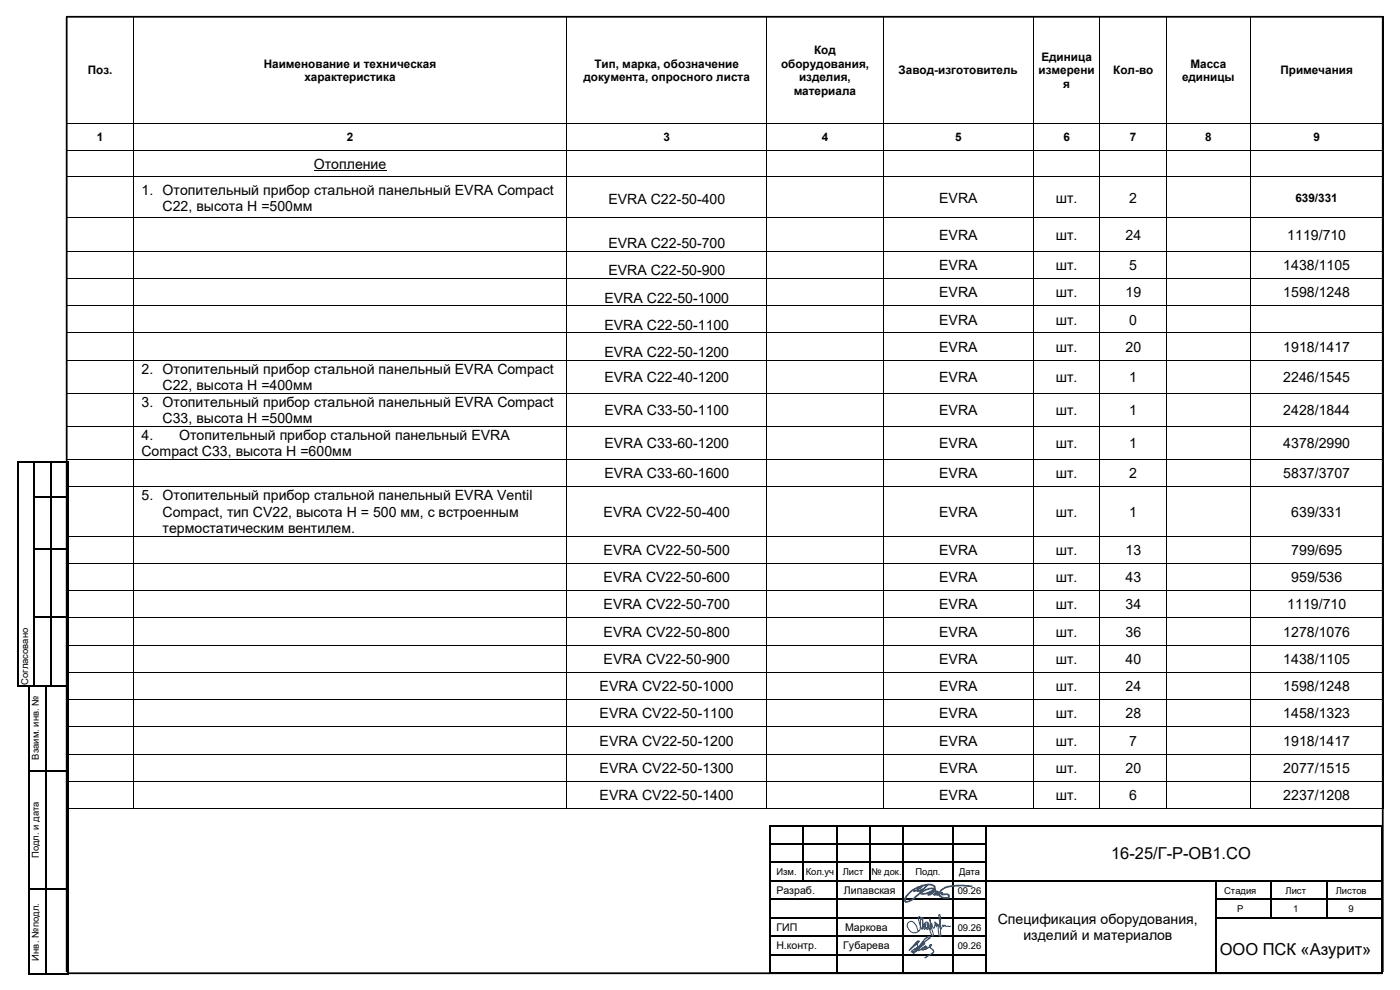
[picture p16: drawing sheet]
<svg xmlns="http://www.w3.org/2000/svg" width="420mm" height="297mm" viewBox="0 0 420 297" stroke-linecap="round" stroke-linejoin="round" font-family="sans-serif">
<defs><g id="words">
<g font-size="5">
<text x="333.4" y="257.8">16-25/Г-Р-ОВ1.СО</text>
<text x="366" y="286.6">ООО ПСК «Азурит»</text>
</g>
<g font-size="4.2">
<text x="94.2" y="50.6">Отопление</text>
<text x="42.4" y="58.4">1. Отопительный прибор стальной панельный EVRA Compact</text>
<text x="48.8" y="63.2">C22, высота H =500мм</text>
<text x="182.6" y="61.2">EVRA C22-50-400</text>
<text x="281.8" y="60.8">EVRA</text>
<text x="316.9" y="60.8">шт.</text>
<text x="338.9" y="60.8">2</text>
<text x="281.8" y="71.9">EVRA</text>
<text x="316.9" y="71.9">шт.</text>
<text x="337.8" y="71.9">24</text>
<text x="386.3" y="71.9">1119/710</text>
<text x="182.6" y="74.4">EVRA C22-50-700</text>
<text x="182.6" y="82.6">EVRA C22-50-900</text>
<text x="281.8" y="81">EVRA</text>
<text x="316.9" y="81">шт.</text>
<text x="338.9" y="81">5</text>
<text x="385.1" y="81">1438/1105</text>
<text x="281.8" y="89.2">EVRA</text>
<text x="316.9" y="89.2">шт.</text>
<text x="337.8" y="89.2">19</text>
<text x="385.1" y="89.2">1598/1248</text>
<text x="181.4" y="90.8">EVRA C22-50-1000</text>
<text x="181.4" y="98.9">EVRA C22-50-1100</text>
<text x="281.8" y="97.4">EVRA</text>
<text x="316.9" y="97.4">шт.</text>
<text x="338.9" y="97.4">0</text>
<text x="181.4" y="107.1">EVRA C22-50-1200</text>
<text x="281.8" y="105.6">EVRA</text>
<text x="316.9" y="105.6">шт.</text>
<text x="337.8" y="105.6">20</text>
<text x="385.1" y="105.6">1918/1417</text>
<text x="42.4" y="112.2">2. Отопительный прибор стальной панельный EVRA Compact</text>
<text x="48.8" y="117.1">C22, высота H =400мм</text>
<text x="181.4" y="114.6">EVRA C22-40-1200</text>
<text x="281.8" y="114.6">EVRA</text>
<text x="316.9" y="114.6">шт.</text>
<text x="338.9" y="114.6">1</text>
<text x="385.1" y="114.6">2246/1545</text>
<text x="42.4" y="122.1">3. Отопительный прибор стальной панельный EVRA Compact</text>
<text x="181.4" y="124.5">EVRA C33-50-1100</text>
<text x="281.8" y="124.5">EVRA</text>
<text x="316.9" y="124.5">шт.</text>
<text x="338.9" y="124.5">1</text>
<text x="385.1" y="124.5">2428/1844</text>
<text x="42.4" y="132">4.</text>
<text x="48.8" y="127">C33, высота H =500мм</text>
<text x="53.8" y="132">Отопительный прибор стальной панельный EVRA</text>
<text x="42.4" y="136.9">Compact C33, высота H =600мм</text>
<text x="181.4" y="134.5">EVRA C33-60-1200</text>
<text x="281.8" y="134.5">EVRA</text>
<text x="316.9" y="134.5">шт.</text>
<text x="338.9" y="134.5">1</text>
<text x="385.1" y="134.5">4378/2990</text>
<text x="181.4" y="143.5">EVRA C33-60-1600</text>
<text x="281.8" y="143.5">EVRA</text>
<text x="316.9" y="143.5">шт.</text>
<text x="338.9" y="143.5">2</text>
<text x="385.1" y="143.5">5837/3707</text>
<text x="42.4" y="150.1">5. Отопительный прибор стальной панельный EVRA Ventil</text>
<text x="48.8" y="155">Compact, тип CV22, высота H = 500 мм, с встроенным</text>
<text x="181.1" y="155">EVRA CV22-50-400</text>
<text x="281.8" y="155">EVRA</text>
<text x="316.9" y="155">шт.</text>
<text x="338.9" y="155">1</text>
<text x="387.5" y="155">639/331</text>
<text x="48.8" y="159.9">термостатическим вентилем.</text>
<text x="181.1" y="166.5">EVRA CV22-50-500</text>
<text x="281.8" y="166.5">EVRA</text>
<text x="316.9" y="166.5">шт.</text>
<text x="337.8" y="166.5">13</text>
<text x="387.5" y="166.5">799/695</text>
<text x="181.1" y="174.6">EVRA CV22-50-600</text>
<text x="281.8" y="174.6">EVRA</text>
<text x="316.9" y="174.6">шт.</text>
<text x="337.8" y="174.6">43</text>
<text x="387.5" y="174.6">959/536</text>
<text x="181.1" y="182.8">EVRA CV22-50-700</text>
<text x="281.8" y="182.8">EVRA</text>
<text x="316.9" y="182.8">шт.</text>
<text x="337.8" y="182.8">34</text>
<text x="386.3" y="182.8">1119/710</text>
<text x="181.1" y="191">EVRA CV22-50-800</text>
<text x="281.8" y="191">EVRA</text>
<text x="316.9" y="191">шт.</text>
<text x="337.8" y="191">36</text>
<text x="385.1" y="191">1278/1076</text>
<text x="181.1" y="199.2">EVRA CV22-50-900</text>
<text x="281.8" y="199.2">EVRA</text>
<text x="316.9" y="199.2">шт.</text>
<text x="337.8" y="199.2">40</text>
<text x="385.1" y="199.2">1438/1105</text>
<text x="179.9" y="207.3">EVRA CV22-50-1000</text>
<text x="281.8" y="207.3">EVRA</text>
<text x="316.9" y="207.3">шт.</text>
<text x="337.8" y="207.3">24</text>
<text x="385.1" y="207.3">1598/1248</text>
<text x="179.9" y="215.6">EVRA CV22-50-1100</text>
<text x="281.8" y="215.6">EVRA</text>
<text x="316.9" y="215.6">шт.</text>
<text x="337.8" y="215.6">28</text>
<text x="385.1" y="215.6">1458/1323</text>
<text x="179.9" y="223.7">EVRA CV22-50-1200</text>
<text x="281.8" y="223.7">EVRA</text>
<text x="316.9" y="223.7">шт.</text>
<text x="338.9" y="223.7">7</text>
<text x="385.1" y="223.7">1918/1417</text>
<text x="179.9" y="231.9">EVRA CV22-50-1300</text>
<text x="281.8" y="231.9">EVRA</text>
<text x="316.9" y="231.9">шт.</text>
<text x="337.8" y="231.9">20</text>
<text x="385.1" y="231.9">2077/1515</text>
<text x="179.9" y="240.1">EVRA CV22-50-1400</text>
<text x="281.8" y="240.1">EVRA</text>
<text x="316.9" y="240.1">шт.</text>
<text x="338.9" y="240.1">6</text>
<text x="385.1" y="240.1">2237/1208</text>
<text x="299.5" y="277.3">Спецификация оборудования,</text>
<text x="307.1" y="282.2">изделий и материалов</text>
</g>
<g font-size="3.5">
<text x="244.3" y="16.3">Код</text>
<text x="26.4" y="22.4">Поз.</text>
<text x="79.2" y="20.3">Наименование и техническая</text>
<text x="178.4" y="20.3">Тип, марка, обозначение</text>
<text x="234.4" y="20.3">оборудования,</text>
<text x="269.7" y="22.4">Завод-изготовитель</text>
<text x="311.7" y="22.4">измерени</text>
<text x="312.5" y="18.3">Единица</text>
<text x="334.1" y="22.4">Кол-во</text>
<text x="357.3" y="20.3">Масса</text>
<text x="384.2" y="22.4">Примечания</text>
<text x="91.3" y="24.4">характеристика</text>
<text x="175.1" y="24.4">документа, опросного листа</text>
<text x="238.2" y="28.4">материала</text>
<text x="239.8" y="24.4">изделия,</text>
<text x="319.1" y="26.4">я</text>
<text x="354.7" y="24.4">единицы</text>
<text x="29.1" y="42.4">1</text>
<text x="104.1" y="42.4">2</text>
<text x="199.1" y="42.4">3</text>
<text x="246.6" y="42.4">4</text>
<text x="286.6" y="42.4">5</text>
<text x="319.1" y="42.4">6</text>
<text x="339.1" y="42.4">7</text>
<text x="361.7" y="42.4">8</text>
<text x="394.2" y="42.4">9</text>
<text x="388.8" y="60.5">639/331</text>
</g>
<g font-size="3.2">
<text x="233" y="268.2">Разраб.</text>
<text x="253.3" y="268.2">Липавская</text>
<text x="233" y="279.3">ГИП</text>
<text x="253.6" y="279.3">Маркова</text>
<text x="233" y="284.9">Н.контр.</text>
<text x="253.1" y="284.9">Губарева</text>
</g>
<g font-size="2.8">
<text x="8.4" y="205.5" transform="rotate(-90 8.4 205.5)">Согласовано</text>
<text x="11.6" y="227.9" transform="rotate(-90 11.6 227.9)">Взаим. инв. №</text>
<text x="11.6" y="257.5" transform="rotate(-90 11.6 257.5)">Подл. и дата</text>
<text x="233" y="262.6">Изм.</text>
<text x="241.8" y="262.6">Кол.уч</text>
<text x="252.9" y="262.6">Лист</text>
<text x="261.5" y="262.6">№ док.</text>
<text x="274.7" y="262.6">Подп.</text>
<text x="287.8" y="262.6">Дата</text>
<text x="287.4" y="268.1">09.26</text>
<text x="367.4" y="268.1">Стадия</text>
<text x="385.8" y="268.1">Лист</text>
<text x="400.9" y="268.1">Листов</text>
<text x="371.3" y="273.7">Р</text>
<text x="388.1" y="273.7">1</text>
<text x="404.7" y="273.7">9</text>
<text x="287.4" y="279.2">09.26</text>
<text x="287.4" y="284.7">09.26</text>
<text x="11.6" y="288.2" transform="rotate(-90 11.6 288.2)">Инв. № подл.</text>
</g>
</g></defs>
<g fill="#000">
<path d="M20 5l.1 .2zM40 5l.1 .2zM170 5l.1 .2zM230 5l.2 .2zM265 5l.2 .2zM310 5l.2 .2zM330 5l.2 .2zM350 5l.2 .2zM375.1 5l.2 .2zM415 5l.2 .2zM20 37l.1 .2zM40 37l.1 .2z"/>
<path d="M170 37l.1 .2zM230 37l.2 .2zM265 37l.2 .2zM310 37l.2 .2zM330 37l.2 .2zM350 37l.2 .2zM375.1 37l.2 .2zM415 37l.2 .2zM20 45l.1 .2zM20 53l.1 .2zM40 45l.1 .2zM40 53l.1 .2z"/>
<path d="M170 45l.1 .2zM170 53l.1 .2zM230 45l.2 .2zM230 53l.2 .2zM265 45l.2 .2zM265 53l.2 .2zM310 45l.2 .2zM310 53l.2 .2zM330 45l.2 .2zM330 53l.2 .2zM350 45l.2 .2zM350 53l.2 .2z"/>
<path d="M375.1 45l.2 .2zM375.1 53l.2 .2zM415 45l.2 .2zM415 53l.2 .2zM20 65.3l.1 .1zM20 75.3l.1 .1zM40 65.3l.1 .1zM40 75.3l.1 .1zM170 65.3l.1 .1zM170 75.3l.1 .1zM230 65.3l.2 .1zM230 75.3l.2 .1z"/>
<path d="M265 65.3l.2 .1zM265 75.3l.2 .1zM310 65.3l.2 .1zM310 75.3l.2 .1zM330 65.3l.2 .1zM330 75.3l.2 .1zM350 65.3l.2 .1zM350 75.3l.2 .1zM375.1 65.3l.2 .1zM375.1 75.3l.2 .1zM415 65.3l.2 .1zM415 75.3l.2 .1z"/>
<path d="M20 83.5l.1 .2zM20 91.7l.1 .1zM20 99.8l.1 .2zM40 83.5l.1 .2zM40 91.7l.1 .1zM40 99.8l.1 .2zM170 83.5l.1 .2zM170 91.7l.1 .1zM170 99.8l.1 .2zM230 83.5l.2 .2zM230 91.7l.2 .1zM230 99.8l.2 .2z"/>
<path d="M265 83.5l.2 .2zM265 91.7l.2 .1zM265 99.8l.2 .2zM310 83.5l.2 .2zM310 91.7l.2 .1zM310 99.8l.2 .2zM330 83.5l.2 .2zM330 91.7l.2 .1zM330 99.8l.2 .2zM350 83.5l.2 .2zM350 91.7l.2 .1zM350 99.8l.2 .2z"/>
<path d="M375.1 83.5l.2 .2zM375.1 91.7l.2 .1zM375.1 99.8l.2 .2zM415 83.5l.2 .2zM415 91.7l.2 .1zM415 99.8l.2 .2zM20 108l.1 .2zM20 117.9l.1 .2zM40 108l.1 .2zM40 117.9l.1 .2zM170 108l.1 .2zM170 117.9l.1 .2z"/>
<path d="M230 108l.2 .2zM230 117.9l.2 .2zM265 108l.2 .2zM265 117.9l.2 .2zM310 108l.2 .2zM310 117.9l.2 .2zM330 108l.2 .2zM330 117.9l.2 .2zM350 108l.2 .2zM350 117.9l.2 .2zM375.1 108l.2 .2zM375.1 117.9l.2 .2z"/>
<path d="M415 108l.2 .2zM415 117.9l.2 .2zM5.2 138.4h.5v.5h-.5zM5.2 138.9h.5v10h-.5zM5.7 138.4h4.2v.5h-4.2zM9.9 138.9h.5zM9.9 138.4h.5v.5h-.5zM9.9 138.9h.5v10h-.5zM10.4 138.4h4.5v.5h-4.5zM14.9 138.9h.5zM14.9 138.4h.5v.5h-.5zM14.9 138.9h.5v10h-.5z"/>
<path d="M15.4 138.4h4.6v.5h-4.6zM20 127.8l.1 .2zM20 137.8l.1 .1zM20 138.4h.5v.5h-.5zM20 138.9h.5v10h-.5zM40 127.8l.1 .2zM40 137.8l.1 .1zM170 127.8l.1 .2zM170 137.8l.1 .1zM230 127.8l.2 .2zM230 137.8l.2 .1zM265 127.8l.2 .2z"/>
<path d="M265 137.8l.2 .1zM310 127.8l.2 .2zM310 137.8l.2 .1zM330 127.8l.2 .2zM330 137.8l.2 .1zM350 127.8l.2 .2zM350 137.8l.2 .1zM375.1 127.8l.2 .2zM375.1 137.8l.2 .1zM415 127.8l.2 .2zM415 137.8l.2 .1zM5.2 148.9h.5v.6h-.5z"/>
<path d="M5.2 149.5h.5v14.9h-.5zM9.9 148.9h.5v.6h-.5zM9.9 149.5h.5v14.9h-.5zM10.4 148.9h4.5v.5h-4.5zM14.9 148.9h.5v.6h-.5zM14.9 149.5h.5v14.9h-.5zM15.4 148.9h4.6v.5h-4.6zM20 145.9l.1 .2zM20 148.9h.5v.6h-.5zM20 149.5h.5v14.9h-.5zM40 145.9l.1 .2zM170 145.9l.1 .2z"/>
<path d="M230 145.9l.2 .2zM265 145.9l.2 .2zM310 145.9l.2 .2zM330 145.9l.2 .2zM350 145.9l.2 .2zM375.1 145.9l.2 .2zM415 145.9l.2 .2zM5.2 164.4h.5v.6h-.5zM5.2 165h.5v20h-.5zM9.9 164.4h.5v.6h-.5zM9.9 165h.5v20h-.5zM10.4 164.4h4.5v.5h-4.5z"/>
<path d="M14.9 164.4h.5v.6h-.5zM14.9 165h.5v20h-.5zM15.4 164.4h4.6v.5h-4.6zM20 160.7l.1 .2zM20 168.9l.1 .2zM20 177.1l.1 .1zM20 164.4h.5v.6h-.5zM20 165h.5v20h-.5zM40 160.7l.1 .2zM40 168.9l.1 .2zM40 177.1l.1 .1zM170 160.7l.1 .2z"/>
<path d="M170 168.9l.1 .2zM170 177.1l.1 .1zM230 160.7l.2 .2zM230 168.9l.2 .2zM230 177.1l.2 .1zM265 160.7l.2 .2zM265 168.9l.2 .2zM265 177.1l.2 .1zM310 160.7l.2 .2zM310 168.9l.2 .2zM310 177.1l.2 .1zM330 160.7l.2 .2z"/>
<path d="M330 168.9l.2 .2zM330 177.1l.2 .1zM350 160.7l.2 .2zM350 168.9l.2 .2zM350 177.1l.2 .1zM375.1 160.7l.2 .2zM375.1 168.9l.2 .2zM375.1 177.1l.2 .1zM415 160.7l.2 .2zM415 168.9l.2 .2zM415 177.1l.2 .1zM5.2 185h.5v.5h-.5z"/>
<path d="M5.2 185.5h.5v20h-.5zM9.9 185h.5v.5h-.5zM9.9 185.5h.5v20h-.5zM10.4 185h4.5v.5h-4.5zM14.9 185h.5v.5h-.5zM14.9 185.5h.5v20h-.5zM15.4 185h4.6v.5h-4.6zM20 185.3l.1 .2zM20 193.5l.1 .1zM20 185h.5v.5h-.5zM20 185.5h.5v20h-.5zM40 185.3l.1 .2z"/>
<path d="M40 193.5l.1 .1zM170 185.3l.1 .2zM170 193.5l.1 .1zM230 185.3l.2 .2zM230 193.5l.2 .1zM265 185.3l.2 .2zM265 193.5l.2 .1zM310 185.3l.2 .2zM310 193.5l.2 .1zM330 185.3l.2 .2zM330 193.5l.2 .1zM350 185.3l.2 .2z"/>
<path d="M350 193.5l.2 .1zM375.1 185.3l.2 .2zM375.1 193.5l.2 .1zM415 185.3l.2 .2zM415 193.5l.2 .1zM5.2 205.5h.5v.5h-.5zM5.7 205.5h2.7v.5h-2.7zM8.4 206h.5zM8.4 205.5h.5v.5h-.5zM8.4 206h.5v25h-.5zM8.9 205.5h1v.5h-1zM9.9 205.5h.5v.5h-.5z"/>
<path d="M10.4 205.5h3.2v.5h-3.2zM13.6 206h.5zM13.6 205.5h.5v.5h-.5zM13.6 206h.5v25h-.5zM14.1 205.5h.8v.5h-.8zM14.9 205.5h.5v.5h-.5zM15.4 205.5h4.6v.5h-4.6zM20 201.6l.1 .2zM20 209.8l.1 .2zM20 218l.1 .2zM20 205.5h.5v.5h-.5zM20 206h.5v25h-.5z"/>
<path d="M40 201.6l.1 .2zM40 209.8l.1 .2zM40 218l.1 .2zM170 201.6l.1 .2zM170 209.8l.1 .2zM170 218l.1 .2zM230 201.6l.2 .2zM230 209.8l.2 .2zM230 218l.2 .2zM265 201.6l.2 .2zM265 209.8l.2 .2zM265 218l.2 .2z"/>
<path d="M310 201.6l.2 .2zM310 209.8l.2 .2zM310 218l.2 .2zM330 201.6l.2 .2zM330 209.8l.2 .2zM330 218l.2 .2zM350 201.6l.2 .2zM350 209.8l.2 .2zM350 218l.2 .2zM375.1 201.6l.2 .2zM375.1 209.8l.2 .2zM375.1 218l.2 .2z"/>
<path d="M415 201.6l.2 .2zM415 209.8l.2 .2zM415 218l.2 .2zM8.4 231h.5v.6h-.5zM8.4 231.6h.5v34.9h-.5zM8.9 231h4.7v.5h-4.7zM13.6 231h.5v.6h-.5zM13.6 231.6h.5v34.9h-.5zM14.1 231h5.9v.5h-5.9zM20 226.2l.1 .2zM20 234.4l.1 .2zM20 231h.5v.6h-.5z"/>
<path d="M20 231.6h.5v34.9h-.5zM40 226.2l.1 .2zM40 234.4l.1 .2zM170 226.2l.1 .2zM170 234.4l.1 .2zM230 226.2l.2 .2zM230 234.4l.2 .2zM265 226.2l.2 .2zM265 234.4l.2 .2zM310 226.2l.2 .2zM310 234.4l.2 .2zM330 226.2l.2 .2z"/>
<path d="M330 234.4l.2 .2zM350 226.2l.2 .2zM350 234.4l.2 .2zM375.1 226.2l.2 .2zM375.1 234.4l.2 .2zM415 226.2l.2 .2zM415 234.4l.2 .2zM20 242.6l.1 .1zM40 242.6l.1 .1zM170 242.6l.1 .1zM230 242.6l.2 .1zM230.8 247.4h.5v.6h-.5z"/>
<path d="M230.8 247.4h.5v.5h-.5zM230.8 248h.5v5h-.5zM230.8 253h.5v.5h-.5zM230.8 253.5h.5v5h-.5zM230.8 258.5h.5v.6h-.5zM230.8 259.1h.5v5h-.5zM231.3 247.4h9.5v.5h-9.5zM231.3 253h9.5v.5h-9.5zM231.3 258.5h9.5v.5h-9.5zM240.8 247.9l.5 .1zM240.8 247.4h.5v.5h-.5zM240.8 248h.5v5h-.5z"/>
<path d="M240.8 253h.5v.5h-.5zM240.8 253.5h.5v5h-.5zM240.8 258.5h.5v.6h-.5zM240.8 259.1h.5v5h-.5zM241.3 247.4h9.5v.5h-9.5zM241.3 253h9.5v.5h-9.5zM241.3 258.5h9.5v.5h-9.5zM250.8 247.9l.5 .1zM250.8 247.4h.5v.5h-.5zM250.8 248h.5v5h-.5zM250.8 253h.5v.5h-.5zM250.8 253.5h.5v5h-.5z"/>
<path d="M250.8 258.5h.5v.6h-.5zM250.8 259.1h.5v5h-.5zM251.3 247.4h9.5v.5h-9.5zM251.3 253h9.5v.5h-9.5zM251.3 258.5h9.5v.5h-9.5zM260.8 247.9l.5 .1zM260.8 247.4h.5v.5h-.5zM260.8 248h.5v5h-.5zM260.8 253h.5v.5h-.5zM260.8 253.5h.5v5h-.5zM260.8 258.5h.5v.6h-.5zM260.8 259.1h.5v5h-.5z"/>
<path d="M261.3 247.4h9.5v.5h-9.5zM261.3 253h9.5v.5h-9.5zM261.3 258.5h9.5v.5h-9.5zM265 242.6l.2 .1zM270.8 247.9l.5 .1zM270.8 247.4h.5v.5h-.5zM270.8 248h.5v5h-.5zM270.8 253h.5v.5h-.5zM270.8 253.5h.5v5h-.5zM270.8 258.5h.5v.6h-.5zM270.8 259.1h.5v5h-.5zM271.3 247.4h14.5v.5h-14.5z"/>
<path d="M271.3 253h14.5v.5h-14.5zM271.3 258.5h14.5v.5h-14.5zM285.8 247.9l.5 .1zM285.8 247.4h.5v.5h-.5zM285.8 248h.5v5h-.5zM285.8 253h.5v.5h-.5zM285.8 253.5h.5v5h-.5zM285.8 258.5h.5v.6h-.5zM285.8 259.1h.5v5h-.5zM286.3 247.4h9.5v.5h-9.5zM286.3 253h9.5v.5h-9.5zM286.3 258.5h9.5v.5h-9.5z"/>
<path d="M295.8 247.9l.5 .1zM295.8 247.4h.5v.5h-.5zM295.8 248h.5v5h-.5zM295.8 253h.5v.5h-.5zM295.8 253.5h.5v5h-.5zM295.8 258.5h.5v.6h-.5zM295.8 259.1h.5v5h-.5zM296.3 247.4h118.2v.5h-118.2zM310 242.6l.2 .1zM330 242.6l.2 .1zM350 242.6l.2 .1zM375.1 242.6l.2 .1z"/>
<path d="M414.5 247.4h.5v.6h-.5zM414.5 247.4h.5v.5h-.5zM414.5 248h.5v5h-.5zM414.5 253h.5v.5h-.5zM414.5 253.5h.5v5h-.5zM414.5 258.5h.5v.6h-.5zM414.5 259.1h.5v5h-.5zM415 242.6l.2 .1zM8.4 266.5h.5v.6h-.5zM8.4 267.1h.5v25h-.5zM8.9 266.5h4.7v.5h-4.7zM13.6 266.5h.5v.6h-.5z"/>
<path d="M13.6 267.1h.5v25h-.5zM14.1 266.5h5.9v.5h-5.9zM20 266.5h.5v.6h-.5zM20 267.1h.5v25h-.5zM230.8 264.1h.5v.5h-.5zM230.8 264.6h.5v5h-.5zM230.8 269.6h.5v.6h-.5zM230.8 270.2h.5v4.9h-.5zM230.8 275.1h.5v.6h-.5zM230.8 275.7h.5v5h-.5zM231.3 264.1h9.5v.5h-9.5zM231.3 269.6h19.5v.5h-19.5z"/>
<path d="M231.3 275.1h19.5v.5h-19.5zM240.8 264.1h.5v.5h-.5zM241.3 264.1h9.5v.5h-9.5zM250.8 264.1h.5v.5h-.5zM250.8 264.6h.5v5h-.5zM250.8 269.6h.5v.6h-.5zM250.8 270.2h.5v4.9h-.5zM250.8 275.1h.5v.6h-.5zM250.8 275.7h.5v5h-.5zM251.3 264.1h9.5v.5h-9.5zM251.3 269.6h19.5v.5h-19.5zM251.3 275.1h19.5v.5h-19.5z"/>
<path d="M260.8 264.1h.5v.5h-.5zM261.3 264.1h9.5v.5h-9.5zM270.8 264.1h.5v.5h-.5zM270.8 264.6h.5v5h-.5zM270.8 269.6h.5v.6h-.5zM270.8 270.2h.5v4.9h-.5zM270.8 275.1h.5v.6h-.5zM270.8 275.7h.5v5h-.5zM271.3 264.1h14.5v.5h-14.5zM271.3 269.6h14.5v.5h-14.5zM271.3 275.1h14.5v.5h-14.5zM285.8 264.1h.5v.5h-.5z"/>
<path d="M285.8 264.6h.5v5h-.5zM285.8 269.6h.5v.6h-.5zM285.8 270.2h.5v4.9h-.5zM285.8 275.1h.5v.6h-.5zM285.8 275.7h.5v5h-.5zM286.3 264.1h9.5v.5h-9.5zM286.3 269.6h9.5v.5h-9.5zM286.3 275.1h9.5v.5h-9.5zM295.8 264.1h.5v.5h-.5zM295.8 264.6h.5v5h-.5zM295.8 269.6h.5v.6h-.5zM295.8 270.2h.5v4.9h-.5z"/>
<path d="M295.8 275.1h.5v.6h-.5zM295.8 275.7h.5v5h-.5zM296.3 264.1h68.4v.5h-68.4zM364.7 264.6h.5zM364.7 264.1h.5v.5h-.5zM364.7 264.6h.5v5h-.5zM364.7 269.6h.5v.6h-.5zM364.7 270.2h.5v4.9h-.5zM364.7 275.1h.5v.6h-.5zM364.7 275.7h.5v5h-.5zM365.2 264.1h16.1v.5h-16.1zM365.2 269.6h16.1v.5h-16.1z"/>
<path d="M365.2 275.1h16.1v.5h-16.1zM381.3 264.6h.5zM381.3 264.1h.5v.5h-.5zM381.3 264.6h.5v5h-.5zM381.3 269.6h.5v.6h-.5zM381.3 270.2h.5v4.9h-.5zM381.3 275.1h.5v.5h-.5zM381.8 264.1h16.1v.5h-16.1zM381.8 269.6h16.1v.5h-16.1zM381.8 275.1h16.1v.5h-16.1zM397.9 264.6h.5zM397.9 264.1h.5v.5h-.5z"/>
<path d="M397.9 264.6h.5v5h-.5zM397.9 269.6h.5v.6h-.5zM397.9 270.2h.5v4.9h-.5zM397.9 275.1h.5v.5h-.5zM398.4 264.1h16.1v.5h-16.1zM398.4 269.6h16.1v.5h-16.1zM398.4 275.1h16.1v.5h-16.1zM414.5 264.1h.5v.5h-.5zM414.5 264.6h.5v5h-.5zM414.5 269.6h.5v.6h-.5zM414.5 270.2h.5v4.9h-.5zM414.5 275.1h.5v.6h-.5z"/>
<path d="M414.5 275.7h.5v5h-.5zM8.4 292.1h.5v.5h-.5zM8.9 292.1h4.7v.5h-4.7zM13.6 292.1h.5v.5h-.5zM14.1 292.1h5.9v.5h-5.9zM20 292.1h.5v.5h-.5zM230.8 280.7h.5v.5h-.5zM230.8 281.2h.5v5h-.5zM230.8 286.2h.5v.6h-.5zM230.8 286.8h.5v4.9h-.5zM230.8 291.7h.5v.5h-.5zM231.3 280.7h19.5v.5h-19.5z"/>
<path d="M231.3 286.2h19.5v.5h-19.5zM231.3 291.7h19.5v.5h-19.5zM250.8 280.7h.5v.5h-.5zM250.8 281.2h.5v5h-.5zM250.8 286.2h.5v.6h-.5zM250.8 286.8h.5v4.9h-.5zM250.8 291.7h.5v.5h-.5zM251.3 280.7h19.5v.5h-19.5zM251.3 286.2h19.5v.5h-19.5zM251.3 291.7h19.5v.5h-19.5zM270.8 280.7h.5v.5h-.5zM270.8 281.2h.5v5h-.5z"/>
<path d="M270.8 286.2h.5v.6h-.5zM270.8 286.8h.5v4.9h-.5zM270.8 291.7h.5v.5h-.5zM271.3 280.7h14.5v.5h-14.5zM271.3 286.2h14.5v.5h-14.5zM271.3 291.7h14.5v.5h-14.5zM285.8 280.7h.5v.5h-.5zM285.8 281.2h.5v5h-.5zM285.8 286.2h.5v.6h-.5zM285.8 286.8h.5v4.9h-.5zM285.8 291.7h.5v.5h-.5zM286.3 280.7h9.5v.5h-9.5z"/>
<path d="M286.3 286.2h9.5v.5h-9.5zM286.3 291.7h9.5v.5h-9.5zM295.8 280.7h.5v.5h-.5zM295.8 281.2h.5v5h-.5zM295.8 286.2h.5v.6h-.5zM295.8 286.8h.5v4.9h-.5zM295.8 291.7h.5v.5h-.5zM296.3 291.7h68.4v.5h-68.4zM364.7 280.7h.5v.5h-.5zM364.7 281.2h.5v5h-.5zM364.7 286.2h.5v.6h-.5zM364.7 286.8h.5v4.9h-.5z"/>
<path d="M364.7 291.7h.5v.5h-.5zM365.2 291.7h49.3v.5h-49.3zM414.5 280.7h.5v.5h-.5zM414.5 281.2h.5v5h-.5zM414.5 286.2h.5v.6h-.5zM414.5 286.8h.5v4.9h-.5zM414.5 291.7h.5v.5h-.5z"/>
</g>
<path d="M414.9 5h-394.9v286.6M415 5v286.6M20 292h394.9" fill="none" stroke="#000" stroke-width=".53"/>
<path d="M274.9 267l-.5 .3M275.7 266l-2.2 1.3-1.5 1.4-.5 1.2 .2 .8 1.2-.2 1.2-.6 2.2-2 .2 .4h1.1l1.7-.6 1-.7M276.3 266.3l-.7 .4 .3-.3M276.8 266.7l-1.3 .6M277.9 265.4l-.8 .2M278.8 265.3l1.6 .4 .3 .4-.1 1.2 .8 .1a.43 .43 0 0 0 .5 .3 .43 .43 0 0 0 .3-.4l1.3-1 1.4-.4 2.6-.3 4.2 .2M279.9 267.5l-1.3 .6-.1 .4h.6l1-.6M280.2 266.4l-1.5 .2-2 .9 .4-.5M281.1 267.8l-.8 .4v.4l1.5-.2 .3 .6 1.3 .5h.9l.5-.3 .1-.4-.3-.5h-1.8l.1-.5-.5 .1M291.7 266l-4.9-.1-3.2 .5-1.3 1.1-.3 .9 .7 .7 1.6 .2 .4-.2-.3-.6h-1.7l-.1-.1 .1-.4-1.2 .1-.2 .3 .5-.3-.4-.2-1 .5 .9-.4a.29 .29 0 0 0 0-.4 .29 .29 0 0 0-.4-.1l-1.6 .4-.6 .5 .8-.3 .9-.9a.56 .56 0 0 0-.2-.6 .56 .56 0 0 0-.7 .1l-1.9 .5-1.1 .7 .3 .2 .9-.1 1.9-.7 .8-.7v-.5l-.8-.5-1.1-.1-2.8 .7-2.7 1.8-1.1 1.2-.2 1.2 .4 .1 .7-.2 1.6-.9 4.1-4.2-1.1 1.4-1.7 .8a.49 .49 0 0 1-.6-.4 .49 .49 0 0 1 .4-.6l.8-.6 .6-.2-.9 1.1-1.2 .7-.6-.1" fill="none" stroke="#0034d1" stroke-width=".3"/>
<path d="M276.2 275.4v3.3l-.7 .9-.8 .3-1.2-.2-1-1.2-.2-1 .6-.9 .4-.2 .7 .2 .9 1.1 .6 1.6M276.4 275.9l-.2-.7-.5-.1-.1 .8 1.1 2.9 .3-3.2-.3-.3 .5 3.3 .3 .3 .3-1.8-.4 .1v.7l1 1 .3-1.6-.3-.6-.8 .2 .1 .9a.47 .47 0 0 0 .4 .5 .47 .47 0 0 0 .5-.5l-.1-.7v1.2l.6 .5 .4-.9-.5-2.3 1.2 5.2-.6-.2-.5-1.3-.1-1.5 .3-.6h.4l.3 1a.29 .29 0 0 0 .4 .3 .29 .29 0 0 0 .1-.5l.1-1.4 .5 1.5-.1-1.1 .6 .9 .3-.2 .4-1.8-.3-1.5-.3 .4 .5 3.5 .1 2.6-.5-.6-.3-2.5a.27 .27 0 0 1 .2-.4 .27 .27 0 0 1 .4 .3l.2 1.1 .7-1.3 .2 .5 .4-.4 .3 .4 1.4-.1" fill="none" stroke="#0052a5" stroke-width=".3"/>
<g fill="none" stroke="#1616e3" stroke-width=".3">
<path d="M273.8 285.2l1.6-1-1.4 1.7h.2l1.3-1.5v.3a1.82 1.82 0 0 1-2 .8zM274.4 285.9l-.2 .1M275.4 282.3l-2.5 2.8M275.4 283l.1 1.1M275.4 284.1l-1.6 1.1-.3 .4 1.4-.2M275.4 284.1l-.1-1.1-2.4 2.1M275.5 285l-1.3 .9M275.5 284.9l-.4 .3 .4-.3M275.5 282.6l-.1 .3M275.5 282.5l.4-.1-.5 .6M275.5 282.5l-.1 .5-2.5 2.1M275.5 285l.1 .2 .4-.1"/>
<path d="M275.5 282.6l.3-.2-.4 .5M275.7 284l-.2 .1M275.7 284.4l1.8-1.3-1.9 1.6zM276 285.1h-.5M276.7 284.8l.1 .2h.3M276.7 284.7l.3-.3-1 .7M277.1 284.9l-.4-.1 1.1-1-1.8 1.3M277.3 284.2h.1M277.7 281.6l1-.6 .4 .1v.3l-3.3 2.5-.3 .5 .1 .3 .1-.3 1.8-1.3-2 1.9M277.7 281.6l-2.2 2.5M277.7 281.7l1-.7 .4 .2-3.1 2.6zM278 284.7l-.5-.1-.4 .4"/>
<path d="M278 284l-.5 .6zM278.2 284.1l-.6 .6 1.4-.6 1.1 1M278.2 284.1l-.2-.1-.9 .9M279.4 283.4l-.3 .1-.2 .6M279.4 283.5l-.3 .1-.1 .5M279.4 283.4h.1M279.5 283.5h.1M279.5 283.5l-.5 .6M279.5 283.5l-.5 .7 1.1 .9M280.1 285.1l.1 .4-.3 .4-2.3 1.5M280.1 285.1v.7l-2.5 1.6"/>
</g>
<g fill="none" stroke="#000" stroke-width=".3">
<path d="M20.1 5.2v31.8M20.1 5.1h19.9M40 5.2v31.8M40.1 5.1h129.9M170 5.2v31.8M170.1 5.1h59.9M230.1 5.2v31.8M230.2 5.1h34.8M265.1 5.2v31.8M265.2 5.1h44.8M310.1 5.2v31.8M310.2 5.1h19.8"/>
<path d="M330.1 5.2v31.8M330.2 5.1h19.8M350.1 5.2v31.8M350.2 5.1h24.9M375.2 5.2v31.8M375.3 5.1h39.7M415.1 5.2v31.8M20.1 37.2v7.8M20.1 37.1h19.9M40 37.2v7.8M40.1 37.1h129.9M170 37.2v7.8"/>
<path d="M170.1 37.1h59.9M230.1 37.2v7.8M230.2 37.1h34.8M265.1 37.2v7.8M265.2 37.1h44.8M310.1 37.2v7.8M310.2 37.1h19.8M330.1 37.2v7.8M330.2 37.1h19.8M350.1 37.2v7.8M350.2 37.1h24.9M375.2 37.2v7.8"/>
<path d="M375.3 37.1h39.7M415.1 37.2v7.8M20.1 45.2v7.8M20.1 53.2v12.1M20.1 45.1h19.9M20.1 53.1h19.9M40 45.2v7.8M40 53.2v12.1M40.1 45.1h129.9M40.1 53.1h129.9M94.2 51.2h21.7M170 45.2v7.8"/>
<path d="M170 53.2v12.1M170.1 45.1h59.9M170.1 53.1h59.9M230.1 45.2v7.8M230.1 53.2v12.1M230.2 45.1h34.8M230.2 53.1h34.8M265.1 45.2v7.8M265.1 53.2v12.1M265.2 45.1h44.8M265.2 53.1h44.8M310.1 45.2v7.8"/>
<path d="M310.1 53.2v12.1M310.2 45.1h19.8M310.2 53.1h19.8M330.1 45.2v7.8M330.1 53.2v12.1M330.2 45.1h19.8M330.2 53.1h19.8M350.1 45.2v7.8M350.1 53.2v12.1M350.2 45.1h24.9M350.2 53.1h24.9M375.2 45.2v7.8"/>
<path d="M375.2 53.2v12.1M375.3 45.1h39.7M375.3 53.1h39.7M415.1 45.2v7.8M415.1 53.2v12.1M20.1 65.4v9.9M20.1 75.4v8.1M20.1 65.4h19.9M20.1 75.4h19.9M40 65.4v9.9M40 75.4v8.1M40.1 65.4h129.9"/>
<path d="M40.1 75.4h129.9M170 65.4v9.9M170 75.4v8.1M170.1 65.4h59.9M170.1 75.4h59.9M230.1 65.4v9.9M230.1 75.4v8.1M230.2 65.4h34.8M230.2 75.4h34.8M265.1 65.4v9.9M265.1 75.4v8.1M265.2 65.4h44.8"/>
<path d="M265.2 75.4h44.8M310.1 65.4v9.9M310.1 75.4v8.1M310.2 65.4h19.8M310.2 75.4h19.8M330.1 65.4v9.9M330.1 75.4v8.1M330.2 65.4h19.8M330.2 75.4h19.8M350.1 65.4v9.9M350.1 75.4v8.1M350.2 65.4h24.9"/>
<path d="M350.2 75.4h24.9M375.2 65.4v9.9M375.2 75.4v8.1M375.3 65.4h39.7M375.3 75.4h39.7M415.1 65.4v9.9M415.1 75.4v8.1M20.1 83.7v8M20.1 91.8v8M20.1 100v8M20.1 83.6h19.9M20.1 91.7h19.9"/>
<path d="M20.1 99.9h19.9M40 83.7v8M40 91.8v8M40 100v8M40.1 83.6h129.9M40.1 91.7h129.9M40.1 99.9h129.9M170 83.7v8M170 91.8v8M170 100v8M170.1 83.6h59.9M170.1 91.7h59.9"/>
<path d="M170.1 99.9h59.9M230.1 83.7v8M230.1 91.8v8M230.1 100v8M230.2 83.6h34.8M230.2 91.7h34.8M230.2 99.9h34.8M265.1 83.7v8M265.1 91.8v8M265.1 100v8M265.2 83.6h44.8M265.2 91.7h44.8"/>
<path d="M265.2 99.9h44.8M310.1 83.7v8M310.1 91.8v8M310.1 100v8M310.2 83.6h19.8M310.2 91.7h19.8M310.2 99.9h19.8M330.1 83.7v8M330.1 91.8v8M330.1 100v8M330.2 83.6h19.8M330.2 91.7h19.8"/>
<path d="M330.2 99.9h19.8M350.1 83.7v8M350.1 91.8v8M350.1 100v8M350.2 83.6h24.9M350.2 91.7h24.9M350.2 99.9h24.9M375.2 83.7v8M375.2 91.8v8M375.2 100v8M375.3 83.6h39.7M375.3 91.7h39.7"/>
<path d="M375.3 99.9h39.7M415.1 83.7v8M415.1 91.8v8M415.1 100v8M20.1 108.2v9.7M20.1 118.1v9.7M20.1 108.1h19.9M20.1 118h19.9M40 108.2v9.7M40 118.1v9.7M40.1 108.1h129.9M40.1 118h129.9"/>
<path d="M170 108.2v9.7M170 118.1v9.7M170.1 108.1h59.9M170.1 118h59.9M230.1 108.2v9.7M230.1 118.1v9.7M230.2 108.1h34.8M230.2 118h34.8M265.1 108.2v9.7M265.1 118.1v9.7M265.2 108.1h44.8M265.2 118h44.8"/>
<path d="M310.1 108.2v9.7M310.1 118.1v9.7M310.2 108.1h19.8M310.2 118h19.8M330.1 108.2v9.7M330.1 118.1v9.7M330.2 108.1h19.8M330.2 118h19.8M350.1 108.2v9.7M350.1 118.1v9.7M350.2 108.1h24.9M350.2 118h24.9"/>
<path d="M375.2 108.2v9.7M375.2 118.1v9.7M375.3 108.1h39.7M375.3 118h39.7M415.1 108.2v9.7M415.1 118.1v9.7M20.1 128v9.8M20.1 137.9v8M20.1 127.9h19.9M20.1 137.8h19.9M40 128v9.8M40 137.9v8"/>
<path d="M40.1 127.9h129.9M40.1 137.8h129.9M170 128v9.8M170 137.9v8M170.1 127.9h59.9M170.1 137.8h59.9M230.1 128v9.8M230.1 137.9v8M230.2 127.9h34.8M230.2 137.8h34.8M265.1 128v9.8M265.1 137.9v8"/>
<path d="M265.2 127.9h44.8M265.2 137.8h44.8M310.1 128v9.8M310.1 137.9v8M310.2 127.9h19.8M310.2 137.8h19.8M330.1 128v9.8M330.1 137.9v8M330.2 127.9h19.8M330.2 137.8h19.8M350.1 128v9.8M350.1 137.9v8"/>
<path d="M350.2 127.9h24.9M350.2 137.8h24.9M375.2 128v9.8M375.2 137.9v8M375.3 127.9h39.7M375.3 137.8h39.7M415.1 128v9.8M415.1 137.9v8M20.1 146.1v14.6M20.1 146h19.9M40 146.1v14.6M40.1 146h129.9"/>
<path d="M170 146.1v14.6M170.1 146h59.9M230.1 146.1v14.6M230.2 146h34.8M265.1 146.1v14.6M265.2 146h44.8M310.1 146.1v14.6M310.2 146h19.8M330.1 146.1v14.6M330.2 146h19.8M350.1 146.1v14.6M350.2 146h24.9"/>
<path d="M375.2 146.1v14.6M375.3 146h39.7M415.1 146.1v14.6M20.1 160.9v8M20.1 169.1v8M20.1 177.2v8.1M20.1 160.8h19.9M20.1 169h19.9M20.1 177.2h19.9M40 160.9v8M40 169.1v8M40 177.2v8.1"/>
<path d="M40.1 160.8h129.9M40.1 169h129.9M40.1 177.2h129.9M170 160.9v8M170 169.1v8M170 177.2v8.1M170.1 160.8h59.9M170.1 169h59.9M170.1 177.2h59.9M230.1 160.9v8M230.1 169.1v8M230.1 177.2v8.1"/>
<path d="M230.2 160.8h34.8M230.2 169h34.8M230.2 177.2h34.8M265.1 160.9v8M265.1 169.1v8M265.1 177.2v8.1M265.2 160.8h44.8M265.2 169h44.8M265.2 177.2h44.8M310.1 160.9v8M310.1 169.1v8M310.1 177.2v8.1"/>
<path d="M310.2 160.8h19.8M310.2 169h19.8M310.2 177.2h19.8M330.1 160.9v8M330.1 169.1v8M330.1 177.2v8.1M330.2 160.8h19.8M330.2 169h19.8M330.2 177.2h19.8M350.1 160.9v8M350.1 169.1v8M350.1 177.2v8.1"/>
<path d="M350.2 160.8h24.9M350.2 169h24.9M350.2 177.2h24.9M375.2 160.9v8M375.2 169.1v8M375.2 177.2v8.1M375.3 160.8h39.7M375.3 169h39.7M375.3 177.2h39.7M415.1 160.9v8M415.1 169.1v8M415.1 177.2v8.1"/>
<path d="M20.1 185.5v8M20.1 193.6v8M20.1 185.4h19.9M20.1 193.5h19.9M40 185.5v8M40 193.6v8M40.1 185.4h129.9M40.1 193.5h129.9M170 185.5v8M170 193.6v8M170.1 185.4h59.9M170.1 193.5h59.9"/>
<path d="M230.1 185.5v8M230.1 193.6v8M230.2 185.4h34.8M230.2 193.5h34.8M265.1 185.5v8M265.1 193.6v8M265.2 185.4h44.8M265.2 193.5h44.8M310.1 185.5v8M310.1 193.6v8M310.2 185.4h19.8M310.2 193.5h19.8"/>
<path d="M330.1 185.5v8M330.1 193.6v8M330.2 185.4h19.8M330.2 193.5h19.8M350.1 185.5v8M350.1 193.6v8M350.2 185.4h24.9M350.2 193.5h24.9M375.2 185.5v8M375.2 193.6v8M375.3 185.4h39.7M375.3 193.5h39.7"/>
<path d="M415.1 185.5v8M415.1 193.6v8M20.1 201.8v8M20.1 210v8M20.1 218.2v8M20.1 201.7h19.9M20.1 209.9h19.9M20.1 218.1h19.9M40 201.8v8M40 210v8M40 218.2v8M40.1 201.7h129.9"/>
<path d="M40.1 209.9h129.9M40.1 218.1h129.9M170 201.8v8M170 210v8M170 218.2v8M170.1 201.7h59.9M170.1 209.9h59.9M170.1 218.1h59.9M230.1 201.8v8M230.1 210v8M230.1 218.2v8M230.2 201.7h34.8"/>
<path d="M230.2 209.9h34.8M230.2 218.1h34.8M265.1 201.8v8M265.1 210v8M265.1 218.2v8M265.2 201.7h44.8M265.2 209.9h44.8M265.2 218.1h44.8M310.1 201.8v8M310.1 210v8M310.1 218.2v8M310.2 201.7h19.8"/>
<path d="M310.2 209.9h19.8M310.2 218.1h19.8M330.1 201.8v8M330.1 210v8M330.1 218.2v8M330.2 201.7h19.8M330.2 209.9h19.8M330.2 218.1h19.8M350.1 201.8v8M350.1 210v8M350.1 218.2v8M350.2 201.7h24.9"/>
<path d="M350.2 209.9h24.9M350.2 218.1h24.9M375.2 201.8v8M375.2 210v8M375.2 218.2v8M375.3 201.7h39.7M375.3 209.9h39.7M375.3 218.1h39.7M415.1 201.8v8M415.1 210v8M415.1 218.2v8M20.1 226.4v8"/>
<path d="M20.1 234.6v8M20.1 226.3h19.9M20.1 234.5h19.9M40 226.4v8M40 234.6v8M40.1 226.3h129.9M40.1 234.5h129.9M170 226.4v8M170 234.6v8M170.1 226.3h59.9M170.1 234.5h59.9M230.1 226.4v8"/>
<path d="M230.1 234.6v8M230.2 226.3h34.8M230.2 234.5h34.8M265.1 226.4v8M265.1 234.6v8M265.2 226.3h44.8M265.2 234.5h44.8M310.1 226.4v8M310.1 234.6v8M310.2 226.3h19.8M310.2 234.5h19.8M330.1 226.4v8"/>
<path d="M330.1 234.6v8M330.2 226.3h19.8M330.2 234.5h19.8M350.1 226.4v8M350.1 234.6v8M350.2 226.3h24.9M350.2 234.5h24.9M375.2 226.4v8M375.2 234.6v8M375.3 226.3h39.7M375.3 234.5h39.7M415.1 226.4v8"/>
<path d="M415.1 234.6v8M20.1 242.7h19.9M40.1 242.7h129.9M170.1 242.7h59.9M230.2 242.7h34.8M265.2 242.7h44.8M310.2 242.7h19.8M330.2 242.7h19.8M350.2 242.7h24.9M375.3 242.7h39.7"/>
</g>
<use href="#words"/>
</svg>
